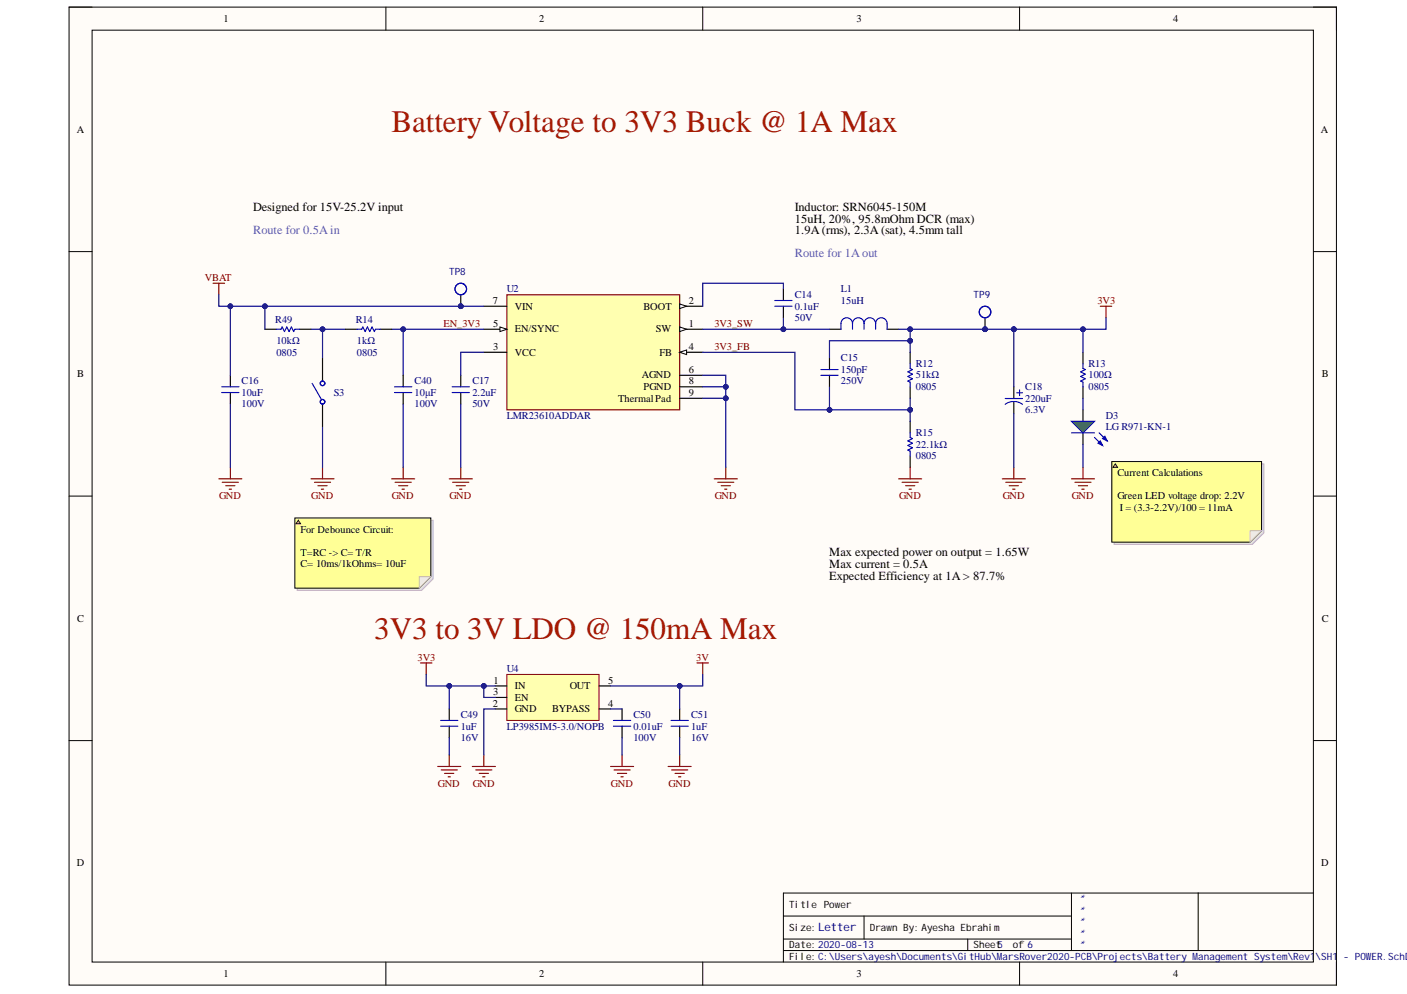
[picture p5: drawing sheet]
<svg xmlns="http://www.w3.org/2000/svg" width="297mm" height="210mm" viewBox="0 0 297 210" stroke-linecap="round" stroke-linejoin="round" font-family="sans-serif">
<defs><g id="words">
<g font-size="6.6" fill="#a61c00">
<text x="82.6" y="28">Battery Voltage to 3V3 Buck @ 1A Max</text>
<text x="79" y="134.9">3V3 to 3V LDO @ 150mA Max</text>
</g>
<g font-size="2.6">
<text x="53.5" y="44.6">Designed for 15V-25.2V input</text>
<text x="167.8" y="44.6">Inductor: SRN6045-150M</text>
<text x="167.8" y="47.1">15uH, 20%, 95.8mOhm DCR (max)</text>
<text x="167.8" y="49.5">1.9A (rms), 2.3A (sat), 4.5mm tall</text>
<text x="175.1" y="117.5">Max expected power on output = 1.65W</text>
<text x="175.1" y="120">Max current = 0.5A</text>
<text x="175.1" y="122.4">Expected Efficiency at 1A&gt; 87.7%</text>
</g>
<g font-size="2.6" fill="#90f">
<text x="53.5" y="49.5">Route for 0.5A in</text>
<text x="167.8" y="54.3">Route for 1Aout</text>
</g>
<text font-size="2.4" fill="#000080" x="172.7" y="196.7">Letter</text>
<g font-size="2.2">
<text x="47.2" y="4.6">1</text>
<text x="113.8" y="4.6">2</text>
<text x="180.8" y="4.6">3</text>
<text x="247.7" y="4.6">4</text>
<text x="16.2" y="28">A</text>
<text x="278.9" y="28">A</text>
<text x="104" y="64.2">7</text>
<text x="108.7" y="65.4">VIN</text>
<text x="135.8" y="65.4">BOOT</text>
<text x="145.4" y="64.2">2</text>
<text x="104.1" y="69">5</text>
<text x="108.7" y="70.2">EN/SYNC</text>
<text x="138.5" y="70.2">SW</text>
<text x="145.4" y="69">1</text>
<text x="104.1" y="73.9">3</text>
<text x="108.7" y="75.1">VCC</text>
<text x="139.2" y="75.1">FB</text>
<text x="145.4" y="73.9">4</text>
<text x="16.3" y="79.7">B</text>
<text x="135.5" y="79.9">AGND</text>
<text x="135.8" y="82.4">PGND</text>
<text x="145.4" y="83.6">9</text>
<text x="145.4" y="78.7">6</text>
<text x="145.4" y="81.2">8</text>
<text x="279" y="79.7">B</text>
<text x="130.5" y="84.8">ThermalPad</text>
<text x="235.9" y="100.6">Current Calculations</text>
<text x="235.9" y="105.4">Green LED voltage drop: 2.2V</text>
<text x="236.4" y="107.9">I = (3.3-2.2V)/100 = 11mA</text>
<text x="63.4" y="112.5">For Debounce Circuit:</text>
<text x="63.4" y="117.3">T=RC -&gt; C= T/R</text>
<text x="63.4" y="119.8">C= 10ms/1kOhms= 10uF</text>
<text x="16.3" y="131.3">C</text>
<text x="279" y="131.3">C</text>
<text x="104" y="149.2">2</text>
<text x="104.1" y="146.7">3</text>
<text x="104.2" y="144.4">1</text>
<text x="108.7" y="145.6">IN</text>
<text x="108.7" y="148">EN</text>
<text x="120.3" y="145.6">OUT</text>
<text x="128.4" y="144.4">5</text>
<text x="128.4" y="149.2">4</text>
<text x="108.7" y="150.4">GND</text>
<text x="116.6" y="150.4">BYPASS</text>
<text x="16.2" y="182.9">D</text>
<text x="278.9" y="182.9">D</text>
<text x="47.2" y="206.3">1</text>
<text x="113.8" y="206.3">2</text>
<text x="180.8" y="206.3">3</text>
<text x="247.7" y="206.3">4</text>
</g>
<g font-size="2.2" fill="#800000">
<text x="43.2" y="59.3">VBAT</text>
<text x="231.7" y="64.2">3V3</text>
<text x="93.6" y="69">EN_3V3</text>
<text x="150.8" y="69">3V3_SW</text>
<text x="150.8" y="73.9">3V3_FB</text>
<text x="46.3" y="105.4">GND</text>
<text x="65.7" y="105.4">GND</text>
<text x="82.7" y="105.4">GND</text>
<text x="94.9" y="105.4">GND</text>
<text x="150.9" y="105.4">GND</text>
<text x="189.8" y="105.4">GND</text>
<text x="211.7" y="105.4">GND</text>
<text x="226.3" y="105.4">GND</text>
<text x="88.1" y="139.5">3V3</text>
<text x="147" y="139.5">3V</text>
<text x="92.4" y="166.2">GND</text>
<text x="99.8" y="166.2">GND</text>
<text x="129" y="166.2">GND</text>
<text x="141.2" y="166.2">GND</text>
</g>
<g font-size="2.2" fill="#000080">
<text x="107" y="61.8">U2</text>
<text x="167.8" y="65.4">0.1uF</text>
<text x="167.8" y="62.9">C14</text>
<text x="177.5" y="64.2">15uH</text>
<text x="177.5" y="61.8">L1</text>
<text x="58.1" y="68.3">R49</text>
<text x="75.1" y="68.3">R14</text>
<text x="167.8" y="67.8">50V</text>
<text x="58.4" y="75.1">0805</text>
<text x="58.4" y="72.7">10kΩ</text>
<text x="75.4" y="72.7">1kΩ</text>
<text x="75.4" y="75.1">0805</text>
<text x="177.5" y="76.3">C15</text>
<text x="193.4" y="77.6">R12</text>
<text x="229.8" y="77.6">R13</text>
<text x="51" y="83.6">10uF</text>
<text x="51" y="81.2">C16</text>
<text x="70.5" y="83.6">S3</text>
<text x="87.5" y="83.6">10μF</text>
<text x="87.5" y="81.2">C40</text>
<text x="99.7" y="83.6">2.2uF</text>
<text x="99.7" y="81.2">C17</text>
<text x="177.5" y="78.7">150pF</text>
<text x="177.5" y="81.2">250V</text>
<text x="193.4" y="82.4">0805</text>
<text x="193.4" y="79.9">51kΩ</text>
<text x="216.4" y="82.4">C18</text>
<text x="229.8" y="82.4">0805</text>
<text x="229.8" y="79.9">100Ω</text>
<text x="51" y="86">100V</text>
<text x="87.5" y="86">100V</text>
<text x="99.7" y="86">50V</text>
<text x="107" y="88.5">LMR23610ADDAR</text>
<text x="216.4" y="87.3">6.3V</text>
<text x="216.4" y="84.8">220uF</text>
<text x="233.4" y="88.5">D3</text>
<text x="193.4" y="94.5">22.1kΩ</text>
<text x="193.4" y="92.1">R15</text>
<text x="233.4" y="90.9">LG R971-KN-1</text>
<text x="193.4" y="97">0805</text>
<text x="107" y="141.9">U4</text>
<text x="97.3" y="154.1">1uF</text>
<text x="97.3" y="151.6">C49</text>
<text x="107" y="154.1">LP3985IM5-3.0/NOPB</text>
<text x="133.7" y="154.1">0.01uF</text>
<text x="133.7" y="151.6">C50</text>
<text x="145.9" y="154.1">1uF</text>
<text x="145.9" y="151.6">C51</text>
<text x="97.3" y="156.5">16V</text>
<text x="133.7" y="156.5">100V</text>
<text x="145.9" y="156.5">16V</text>
</g>
<g font-size="2.1" fill="#000080">
<text x="94.8" y="58">TP8</text>
<text x="205.5" y="62.9">TP9</text>
<text x="227.4" y="190.5">*</text>
<text x="227.4" y="193">*</text>
<text x="227.4" y="195.3">*</text>
<text x="227.4" y="197.8">*</text>
<text x="227.4" y="200.2">*</text>
<text x="277.7" y="202.7">\SH1</text>
<text x="283.6" y="202.7">- POWER.SchDo</text>
</g>
<g font-size="2.1">
<text x="166.6" y="191.7">Title Power</text>
<text x="166.6" y="196.6">Size:</text>
<text x="183.6" y="196.6">Drawn By:Ayesha Ebrahim</text>
<text x="166.6" y="200.2">Date:2020-08-13</text>
<text x="166.6" y="202.7">File:C:\Users\ayesh\Documents\GitHub\MarsRover2020-PCB\Projects\Battery Management System\Rev1</text>
<text x="205.5" y="200.2">Sheet5</text>
<text x="213.8" y="200.2">of 6</text>
</g>
</g></defs>
<path d="M14.6 1.5h267.5v206.5h-267.5z" fill-rule="evenodd" fill="#fffcf8"/>
<path d="M14.6 1.5h267.5v206.5h-267.5z" fill="none" stroke="#000" stroke-width=".21"/>
<path d="M19.4 6.4h257.9v196.8h-257.9z" fill-rule="evenodd" fill="#fffcf8"/>
<g fill="none" stroke="#000" stroke-width=".21">
<path d="M14.6 1.5h4.8M19.4 6.4h257.9v196.8h-257.9zM81.5 1.5v4.9M148.4 1.5v4.9M215.2 1.5v4.9M277.3 1.5h4.8v4.9M14.6 53.1h4.8M277.3 53.1h4.8M14.6 104.8h4.8M277.3 104.8h4.8M14.6 156.4h4.8M277.3 156.4h4.8"/>
<path d="M165.4 193.4h60.8M165.4 198.3h60.8M182.4 193.4v4.9M204.3 198.3v2.4M226.2 188.6v12.1M253 188.6v12.1M277.3 188.6h-111.9v14.6M81.5 203.2v4.8M148.4 203.2v4.8M165.4 200.7h111.9M215.2 203.2v4.8M282.1 203.2v4.8"/>
</g>
<path d="M228.6 86.5v2.5M228.6 91.4v2.4" fill="none" stroke="#000" stroke-width=".24"/>
<path d="M226.2 89h4.9l-2.5 2.4z" fill="#0f0"/>
<path d="M226.2 89h4.9l-2.5 2.4zM231.1 92.4l1.7 1.7M232 91.4l1.7 1.7" fill="none" stroke="#00f" stroke-width=".24"/>
<path d="M231.8 93.6l.5-.5 .5 1z" fill="#00f"/>
<path d="M231.8 93.6l.5-.5 .5 1z" fill="none" stroke="#00f" stroke-width=".24"/>
<path d="M232.8 92.6l.5-.5 .4 1z" fill="#00f"/>
<path d="M226.2 91.4h4.9M232.8 92.6l.5-.5 .4 1z" fill="none" stroke="#00f" stroke-width=".24"/>
<path d="M228.6 98.7v2.4M226.2 101.1h4.9M226.9 101.8h3.4M227.7 102.6h1.9M228.4 103.3h.5" fill="none" stroke="#800000" stroke-width=".24"/>
<path d="M107 62.2h36.5v24.3h-36.5z" fill-rule="evenodd" fill="#ffffb0"/>
<path d="M107 62.2h36.5v24.3h-36.5z" fill="none" stroke="#800000" stroke-width=".24"/>
<path d="M102.1 74.4h4.9M102.1 64.7h4.9M143.5 64.7h4.9" fill="none" stroke="#000" stroke-width=".24"/>
<path d="M143.5 64.2l1.5 .5-1.5 .5z" fill="#f8fcff"/>
<path d="M143.5 64.2l1.5 .5-1.5 .5z" fill="none" stroke="#000" stroke-width=".21"/>
<path d="M102.1 69.5h4.9" fill="none" stroke="#000" stroke-width=".24"/>
<path d="M105.5 69l1.5 .5-1.5 .5z" fill="#f8fcff"/>
<path d="M105.5 69l1.5 .5-1.5 .5z" fill="none" stroke="#000" stroke-width=".21"/>
<path d="M143.5 74.4h4.9" fill="none" stroke="#000" stroke-width=".24"/>
<path d="M143.5 74.4l1.5-.5v1z" fill="#f8fcff"/>
<path d="M143.5 74.4l1.5-.5v1z" fill="none" stroke="#000" stroke-width=".21"/>
<path d="M143.5 69.5h4.9" fill="none" stroke="#000" stroke-width=".24"/>
<path d="M143.5 69l1.5 .5-1.5 .5z" fill="#f8fcff"/>
<path d="M143.5 69l1.5 .5-1.5 .5z" fill="none" stroke="#000" stroke-width=".21"/>
<g fill="none" stroke="#000" stroke-width=".24">
<path d="M97.3 79.3v2.4M143.5 79.3h4.9M165.4 61v2.5M165.4 64.7v2.4M175.1 75.6v2.4M175.1 79.3v2.4M192.1 74.4v2.4M97.3 82.9v2.4M143.5 84.1h4.9M143.5 81.7h4.9M192.1 81.7v2.4M192.1 89v2.4"/>
<path d="M192.1 96.3v2.4"/>
</g>
<g fill="none" stroke="#800000" stroke-width=".24">
<path d="M45 59.8h2.4M46.2 59.8v2.4M232.3 64.7h2.4M233.5 64.7v2.4M48.6 98.7v2.4M97.3 98.7v2.4M153.2 98.7v2.4M192.1 98.7v2.4M46.2 101.1h4.9M46.9 101.8h3.4M47.7 102.6h1.9M48.4 103.3h.5"/>
<path d="M94.8 101.1h4.9M95.6 101.8h3.4M96.3 102.6h2M97 103.3h.5M150.8 101.1h4.9M151.5 101.8h3.4M152.3 102.6h1.9M153 103.3h.5M189.7 101.1h4.9M190.4 101.8h3.4M191.2 102.6h1.9M191.9 103.3h.5"/>
</g>
<path d="M163.6 64.7h3.6M163.6 63.5h3.6M173.3 78h3.6M173.3 79.3h3.6M192.1 76.8v1l.5 .2-.9 .5 .9 .5-.9 .5 .9 .5-.9 .5 .4 .2v1M95.4 82.9h3.7M95.4 81.7h3.7M192.1 91.4v1l.5 .2-.9 .5 .9 .5-.9 .5 .9 .5-.9 .4 .4 .3v1" fill="none" stroke="#00f" stroke-width=".24"/>
<circle cx="97.3" cy="64.7" r=".49" fill="#000080"/>
<circle cx="97.3" cy="64.7" r=".49" fill="none" stroke="#000080" stroke-width=".21"/>
<path d="M97.3 62.2v2.5" fill="none" stroke="#000" stroke-width=".24"/>
<circle cx="97.3" cy="64.7" r=".49" fill="#000080"/>
<circle cx="97.3" cy="64.7" r=".49" fill="none" stroke="#000080" stroke-width=".21"/>
<circle cx="97.3" cy="61" r="1.22" fill="none" stroke="#00f" stroke-width=".24"/>
<circle cx="208" cy="69.5" r=".49" fill="#000080"/>
<circle cx="208" cy="69.5" r=".49" fill="none" stroke="#000080" stroke-width=".21"/>
<path d="M208 67.1v2.4" fill="none" stroke="#000" stroke-width=".24"/>
<circle cx="208" cy="69.5" r=".49" fill="#000080"/>
<circle cx="208" cy="69.5" r=".49" fill="none" stroke="#000080" stroke-width=".21"/>
<g fill="none" stroke="#00f" stroke-width=".24">
<path d="M180 68.3a1.22 1.22 0 0 1 1.2-1.2 1.22 1.22 0 0 1 1.2 1.2M180 68.3a1.22 1.22 0 0 0-1.2-1.2 1.22 1.22 0 0 0-1.3 1.2v1.2M180 68.3v1.2M182.4 68.3a1.22 1.22 0 0 1 1.2-1.2 1.22 1.22 0 0 1 1.3 1.2M182.4 68.3v1.2M184.9 68.3a1.22 1.22 0 0 1 1.2-1.2 1.22 1.22 0 0 1 1.2 1.2v1.2M184.9 68.3v1.2M228.6 76.8v1l.5 .2-1 .5 1 .5-1 .5 1 .5-1 .5 .5 .2v1M46.8 82.9h3.7M46.8 81.7h3.7M65.9 81l1.9 3.4M212.2 85.4a3 3 0 0 1 3.7 0"/>
<path d="M212.2 84.2h3.7M214.6 82.9h1.3M215.2 82.3v1.3"/>
<circle cx="208" cy="65.9" r="1.22"/>
<circle cx="208" cy="65.9" r="1.21"/>
<circle cx="68.1" cy="84.8" r=".49"/>
<circle cx="68.1" cy="81" r=".49"/>
</g>
<path d="M68.1 98.7v2.4M214 98.7v2.4M65.7 101.1h4.8M66.4 101.8h3.4M67.1 102.6h2M67.8 103.3h.5M211.6 101.1h4.9M212.3 101.8h3.4M213.1 102.6h1.9M213.8 103.3h.5" fill="none" stroke="#800000" stroke-width=".24"/>
<path d="M48.6 79.3v2.4M68.1 75.6v4.9M175.1 69.5h2.4M187.3 69.5h2.4M228.6 74.4v2.4M48.6 82.9v2.4M68.1 85.3v4.9M214 81.7v2.4M214 85v2.4M228.6 81.7v2.4" fill="none" stroke="#000" stroke-width=".24"/>
<path d="M107 142.4h19.5v9.7h-19.5z" fill-rule="evenodd" fill="#ffffb0"/>
<path d="M107 142.4h19.5v9.7h-19.5z" fill="none" stroke="#800000" stroke-width=".21"/>
<g fill="none" stroke="#000" stroke-width=".24">
<path d="M55.9 69.5h2.5M63.2 69.5h2.5M94.8 149.7v2.4M94.8 153.4v2.4M104.6 144.8h2.4M104.6 149.7h2.4M104.6 147.3h2.4M126.5 144.8h2.4M126.5 149.7h2.4M131.3 149.7v2.4M131.3 153.4v2.4M143.5 149.7v2.4"/>
<path d="M143.5 153.4v2.4"/>
</g>
<path d="M58.4 69.5h.9l.3-.5 .5 1 .4-1 .5 1 .5-1 .5 1 .2-.5h1M93 153.4h3.7M93 152.1h3.7M129.5 153.4h3.7M129.5 152.1h3.7M141.7 153.4h3.6M141.7 152.1h3.6" fill="none" stroke="#00f" stroke-width=".24"/>
<g fill="none" stroke="#800000" stroke-width=".24">
<path d="M85.1 98.7v2.4M82.7 101.1h4.8M83.4 101.8h3.4M84.1 102.6h2M84.9 103.3h.5M88.8 140h2.4M90 140v2.4M147.1 140h2.5M148.4 140v2.4M94.8 159.4v2.5M102.1 159.4v2.5M131.3 159.4v2.5"/>
<path d="M143.5 159.4v2.5M92.4 161.9h4.9M93.1 162.6h3.4M93.9 163.3h1.9M94.6 164h.5M99.7 161.9h4.9M100.4 162.6h3.4M101.2 163.3h1.9M101.9 164h.5M128.9 161.9h4.9M129.6 162.6h3.4M130.4 163.3h1.9"/>
<path d="M131.1 164h.5M141.1 161.9h4.8M141.8 162.6h3.4M142.5 163.3h2M143.2 164h.5"/>
</g>
<path d="M228.6 69.5v4.9" fill="none" stroke="#000080" stroke-width=".24"/>
<circle cx="228.6" cy="69.5" r=".49" fill="#000080"/>
<circle cx="228.6" cy="69.5" r=".49" fill="none" stroke="#000080" stroke-width=".21"/>
<path d="M46.2 62.2v2.5h55.9" fill="none" stroke="#000080" stroke-width=".24"/>
<circle cx="48.6" cy="64.7" r=".49" fill="#000080"/>
<circle cx="48.6" cy="64.7" r=".49" fill="none" stroke="#000080" stroke-width=".21"/>
<circle cx="55.9" cy="64.7" r=".49" fill="#000080"/>
<circle cx="55.9" cy="64.7" r=".49" fill="none" stroke="#000080" stroke-width=".21"/>
<circle cx="97.3" cy="64.7" r=".49" fill="#000080"/>
<circle cx="97.3" cy="64.7" r=".49" fill="none" stroke="#000080" stroke-width=".21"/>
<path d="M65.7 69.5h7.3" fill="none" stroke="#000080" stroke-width=".24"/>
<circle cx="68.1" cy="69.5" r=".49" fill="#000080"/>
<circle cx="68.1" cy="69.5" r=".49" fill="none" stroke="#000080" stroke-width=".21"/>
<path d="M82.7 69.5h19.4" fill="none" stroke="#000080" stroke-width=".24"/>
<circle cx="85.1" cy="69.5" r=".49" fill="#000080"/>
<circle cx="85.1" cy="69.5" r=".49" fill="none" stroke="#000080" stroke-width=".21"/>
<path d="M90 142.4v2.4h4.8" fill="none" stroke="#000080" stroke-width=".24"/>
<circle cx="94.8" cy="144.8" r=".49" fill="#000080"/>
<circle cx="94.8" cy="144.8" r=".49" fill="none" stroke="#000080" stroke-width=".21"/>
<path d="M104.6 144.8h-9.8v4.9" fill="none" stroke="#000080" stroke-width=".24"/>
<circle cx="102.1" cy="144.8" r=".49" fill="#000080"/>
<circle cx="102.1" cy="144.8" r=".49" fill="none" stroke="#000080" stroke-width=".21"/>
<circle cx="94.8" cy="144.8" r=".49" fill="#000080"/>
<circle cx="94.8" cy="144.8" r=".49" fill="none" stroke="#000080" stroke-width=".21"/>
<path d="M102.1 74.4h-4.8v4.9M102.1 144.8v2.5h2.5M104.6 149.7h-2.5v9.7" fill="none" stroke="#000080" stroke-width=".24"/>
<circle cx="102.1" cy="144.8" r=".49" fill="#000080"/>
<circle cx="102.1" cy="144.8" r=".49" fill="none" stroke="#000080" stroke-width=".21"/>
<path d="M128.9 149.7h2.4M128.9 144.8h14.6" fill="none" stroke="#000080" stroke-width=".24"/>
<circle cx="143.5" cy="144.8" r=".49" fill="#000080"/>
<circle cx="143.5" cy="144.8" r=".49" fill="none" stroke="#000080" stroke-width=".21"/>
<path d="M148.4 142.4v2.4h-4.9v4.9" fill="none" stroke="#000080" stroke-width=".24"/>
<circle cx="143.5" cy="144.8" r=".49" fill="#000080"/>
<circle cx="143.5" cy="144.8" r=".49" fill="none" stroke="#000080" stroke-width=".21"/>
<path d="M148.4 84.1h4.8" fill="none" stroke="#000080" stroke-width=".24"/>
<circle cx="153.2" cy="84.1" r=".49" fill="#000080"/>
<circle cx="153.2" cy="84.1" r=".49" fill="none" stroke="#000080" stroke-width=".21"/>
<path d="M148.4 81.7h4.8" fill="none" stroke="#000080" stroke-width=".24"/>
<circle cx="153.2" cy="81.7" r=".49" fill="#000080"/>
<circle cx="153.2" cy="81.7" r=".49" fill="none" stroke="#000080" stroke-width=".21"/>
<path d="M148.4 79.3h4.8v19.4" fill="none" stroke="#000080" stroke-width=".24"/>
<circle cx="153.2" cy="81.7" r=".49" fill="#000080"/>
<circle cx="153.2" cy="81.7" r=".49" fill="none" stroke="#000080" stroke-width=".21"/>
<circle cx="153.2" cy="84.1" r=".49" fill="#000080"/>
<circle cx="153.2" cy="84.1" r=".49" fill="none" stroke="#000080" stroke-width=".21"/>
<path d="M148.4 74.4h19.4v12.1h7.3" fill="none" stroke="#000080" stroke-width=".24"/>
<circle cx="175.1" cy="86.5" r=".49" fill="#000080"/>
<circle cx="175.1" cy="86.5" r=".49" fill="none" stroke="#000080" stroke-width=".21"/>
<path d="M148.4 69.5h26.7" fill="none" stroke="#000080" stroke-width=".24"/>
<circle cx="165.4" cy="69.5" r=".49" fill="#000080"/>
<circle cx="165.4" cy="69.5" r=".49" fill="none" stroke="#000080" stroke-width=".21"/>
<path d="M165.4 61v-1.2h-17v4.9M175.1 81.7v4.8h17v-2.4" fill="none" stroke="#000080" stroke-width=".24"/>
<circle cx="175.1" cy="86.5" r=".49" fill="#000080"/>
<circle cx="175.1" cy="86.5" r=".49" fill="none" stroke="#000080" stroke-width=".21"/>
<circle cx="192.1" cy="86.5" r=".48" fill="#000080"/>
<circle cx="192.1" cy="86.5" r=".48" fill="none" stroke="#000080" stroke-width=".21"/>
<path d="M192.1 72h-17v3.6" fill="none" stroke="#000080" stroke-width=".24"/>
<circle cx="192.1" cy="72" r=".49" fill="#000080"/>
<circle cx="192.1" cy="72" r=".49" fill="none" stroke="#000080" stroke-width=".21"/>
<path d="M189.7 69.5h24.3" fill="none" stroke="#000080" stroke-width=".24"/>
<circle cx="192.1" cy="69.5" r=".49" fill="#000080"/>
<circle cx="192.1" cy="69.5" r=".49" fill="none" stroke="#000080" stroke-width=".21"/>
<circle cx="208" cy="69.5" r=".49" fill="#000080"/>
<circle cx="208" cy="69.5" r=".49" fill="none" stroke="#000080" stroke-width=".21"/>
<circle cx="214" cy="69.5" r=".49" fill="#000080"/>
<circle cx="214" cy="69.5" r=".49" fill="none" stroke="#000080" stroke-width=".21"/>
<path d="M233.5 67.1v2.4h-19.5" fill="none" stroke="#000080" stroke-width=".24"/>
<circle cx="214" cy="69.5" r=".49" fill="#000080"/>
<circle cx="214" cy="69.5" r=".49" fill="none" stroke="#000080" stroke-width=".21"/>
<circle cx="228.6" cy="69.5" r=".49" fill="#000080"/>
<circle cx="228.6" cy="69.5" r=".49" fill="none" stroke="#000080" stroke-width=".21"/>
<path d="M48.6 64.7v14.6M48.6 85.3v13.4" fill="none" stroke="#000080" stroke-width=".24"/>
<circle cx="48.6" cy="64.7" r=".49" fill="#000080"/>
<circle cx="48.6" cy="64.7" r=".49" fill="none" stroke="#000080" stroke-width=".21"/>
<path d="M55.9 64.7v4.8" fill="none" stroke="#000080" stroke-width=".24"/>
<circle cx="55.9" cy="64.7" r=".49" fill="#000080"/>
<circle cx="55.9" cy="64.7" r=".49" fill="none" stroke="#000080" stroke-width=".21"/>
<path d="M68.1 69.5v6.1M68.1 90.2v8.5" fill="none" stroke="#000080" stroke-width=".24"/>
<circle cx="68.1" cy="69.5" r=".49" fill="#000080"/>
<circle cx="68.1" cy="69.5" r=".49" fill="none" stroke="#000080" stroke-width=".21"/>
<path d="M85.1 69.5v9.8M85.1 85.3v13.4" fill="none" stroke="#000080" stroke-width=".24"/>
<circle cx="85.1" cy="69.5" r=".49" fill="#000080"/>
<circle cx="85.1" cy="69.5" r=".49" fill="none" stroke="#000080" stroke-width=".21"/>
<path d="M165.4 67.1v2.4M97.3 85.3v13.4M94.8 155.8v3.6M131.3 155.8v3.6M143.5 155.8v3.6" fill="none" stroke="#000080" stroke-width=".24"/>
<circle cx="165.4" cy="69.5" r=".49" fill="#000080"/>
<circle cx="165.4" cy="69.5" r=".49" fill="none" stroke="#000080" stroke-width=".21"/>
<path d="M192.1 86.5v2.5" fill="none" stroke="#000080" stroke-width=".24"/>
<circle cx="192.1" cy="86.5" r=".48" fill="#000080"/>
<circle cx="192.1" cy="86.5" r=".48" fill="none" stroke="#000080" stroke-width=".21"/>
<path d="M192.1 69.5v4.9" fill="none" stroke="#000080" stroke-width=".24"/>
<circle cx="192.1" cy="69.5" r=".49" fill="#000080"/>
<circle cx="192.1" cy="69.5" r=".49" fill="none" stroke="#000080" stroke-width=".21"/>
<circle cx="192.1" cy="72" r=".49" fill="#000080"/>
<circle cx="192.1" cy="72" r=".49" fill="none" stroke="#000080" stroke-width=".21"/>
<path d="M214 69.5v12.2M214 87.4v11.3" fill="none" stroke="#000080" stroke-width=".24"/>
<circle cx="214" cy="69.5" r=".49" fill="#000080"/>
<circle cx="214" cy="69.5" r=".49" fill="none" stroke="#000080" stroke-width=".21"/>
<path d="M228.6 84.1v2.4M228.6 93.8v4.9" fill="none" stroke="#000080" stroke-width=".24"/>
<path d="M73 69.5h2.4M80.2 69.5h2.5M85.1 79.3v2.4M85.1 82.9v2.4" fill="none" stroke="#000" stroke-width=".24"/>
<path d="M75.4 69.5h1l.2-.5 .5 1 .5-1 .5 1 .4-1 .5 1 .3-.5h.9M83.3 82.9h3.6M83.3 81.7h3.6" fill="none" stroke="#00f" stroke-width=".24"/>
<path d="M235.2 98h31.6v14.5l-2.4 2.5h-29.2z" fill-rule="evenodd" fill="#e0ddd7"/>
<path d="M235.2 98h31.6v14.5l-2.4 2.5h-29.2z" fill="none" stroke="#bfbdba" stroke-width=".21"/>
<path d="M234.7 97.5h31.6v14.6l-2.4 2.4h-29.2z" fill-rule="evenodd" fill="#ffff96"/>
<path d="M234.7 97.5h31.6v14.6l-2.4 2.4h-29.2z" fill="none" stroke="#000" stroke-width=".21"/>
<path d="M263.9 112.1h2.4l-2.4 2.4z" fill="#f2f0d8"/>
<path d="M263.9 112.1h2.4l-2.4 2.4z" fill="none" stroke="#bfbdba" stroke-width=".21"/>
<path d="M235.4 98l.5 .7h-.9z" fill="#ffcc78"/>
<path d="M235.4 98l.5 .7h-.9z" fill="none" stroke="#300" stroke-width=".21"/>
<path d="M62.7 109.9h28.7v12.4l-2.4 2.4h-26.3z" fill-rule="evenodd" fill="#e0ddd7"/>
<path d="M62.7 109.9h28.7v12.4l-2.4 2.4h-26.3z" fill="none" stroke="#bfbdba" stroke-width=".21"/>
<path d="M62.2 109.4h28.8v12.4l-2.5 2.4h-26.3z" fill-rule="evenodd" fill="#ffff96"/>
<path d="M62.2 109.4h28.8v12.4l-2.5 2.4h-26.3z" fill="none" stroke="#000" stroke-width=".21"/>
<path d="M88.5 121.8h2.5l-2.5 2.4z" fill="#f2f0d8"/>
<path d="M88.5 121.8h2.5l-2.5 2.4z" fill="none" stroke="#bfbdba" stroke-width=".21"/>
<path d="M63 109.9l.5 .7h-1z" fill="#ffcc78"/>
<path d="M63 109.9l.5 .7h-1z" fill="none" stroke="#300" stroke-width=".21"/>
<use href="#words"/>
</svg>
